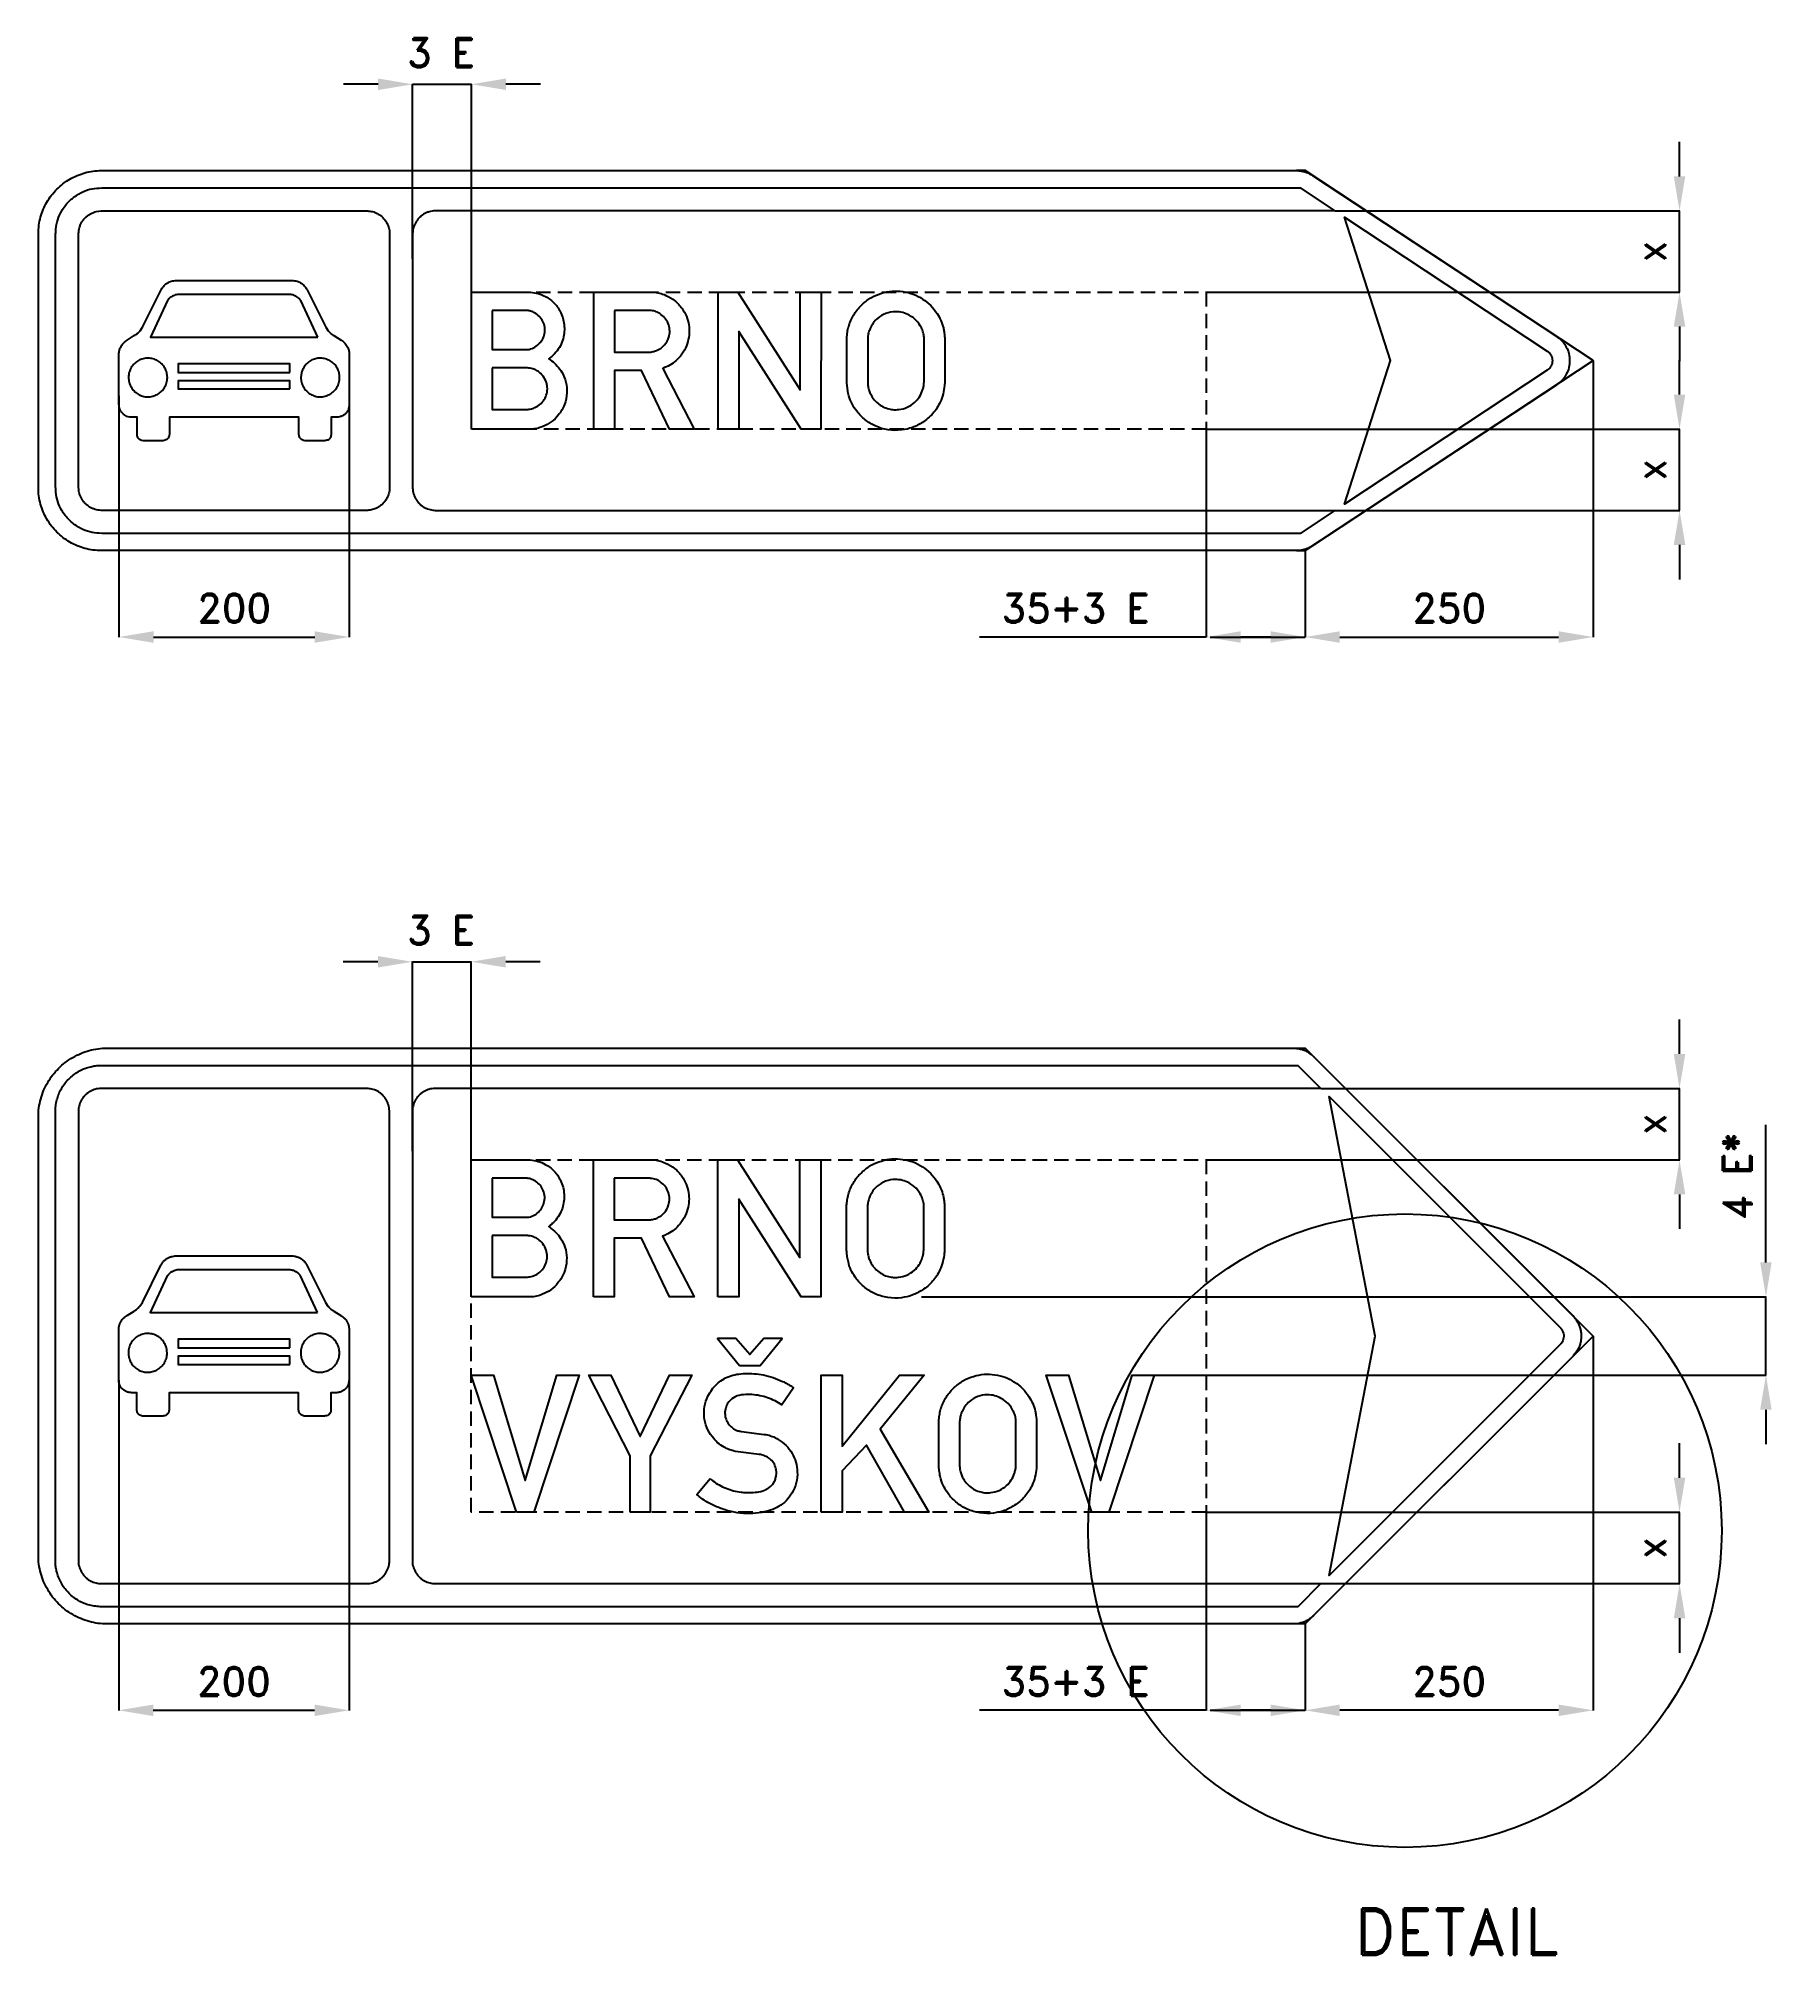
# Model space of a CAD drawing. Header units: millimetres. Extents: x 20 to 1525, y -373 to 1291.
import ezdxf

# ---------------------------------------------------------------- set-up
doc = ezdxf.new("R2010")
doc.units = ezdxf.units.MM
doc.header["$LTSCALE"] = 5
doc.linetypes.add('ČÁRKOVANÁX2', pattern=[1.5, 1, -0.5])
doc.layers.add('Kóty', color=2, linetype='Continuous')
doc.layers.add('Značka', color=7, linetype='Continuous')
doc.styles.get("Standard").update_dxf_attribs({"font": 'romand.shx', "height": 25})
doc.dimstyles.new('Standard1', dxfattribs={"dimtxt": 25, "dimasz": 30, "dimexe": 0.18, "dimexo": 0.0625, "dimgap": 12.5, "dimtad": 1, "dimdec": 0, "dimzin": 0, "dimdsep": 46, "dimtxsty": 'Standard', "dimcen": 0.09, "dimadec": 0, "dimazin": 0, "dimtfac": 1, "dimtdec": 0, "dimtofl": 0, "dimtmove": 0, "dimatfit": 3, "dimfxl": 1, "dimtolj": 1, "dimtzin": 0, "dimarcsym": 0})

msp = doc.modelspace()

# ---------------------------------------------------------------- texts
at = {"layer": 'Kóty', "char_height": 25, "attachment_point": 5}
for insert in [(369.4, 1278.9), (369.4, 516.9)]:
    msp.add_mtext('\\A1;3 E', dxfattribs=dict(at, insert=insert))
at = {"layer": 'Kóty', "insert": (1494.6, 303.1), "char_height": 25, "attachment_point": 5, "rotation": 90}
msp.add_mtext('\\A1;4 E*', dxfattribs=at)
at = {"layer": 'Značka', "color": 7, "insert": (1250.5, -352.7), "char_height": 40, "attachment_point": 5}
msp.add_mtext('\\A1;DETAIL', dxfattribs=at)

# ---------------------------------------------------------------- blocks, each defined once
blk = doc.blocks.new('*D0')
at = {"layer": 'Defpoints', "color": 0, "transparency": 16777216}
for p in [(1369.6, 1011.5), (1119.6, 846.5), (1369.6, 771.5)]:
    blk.add_point(p, dxfattribs=at)
at = {"layer": 'Kóty', "color": 0, "lineweight": -2, "transparency": 16777216}
for p, q in [((1369.6, 1011.4), (1369.6, 771.3)), ((1119.6, 846.4), (1119.6, 771.3)), ((1149.6, 771.5), (1339.6, 771.5))]:
    blk.add_line(p, q, dxfattribs=at)
at = {"layer": 'Kóty', "color": 0, "transparency": 16777216}
for points in [[(1149.6, 776.5), (1149.6, 766.5), (1119.6, 771.5)], [(1339.6, 776.5), (1339.6, 766.5), (1369.6, 771.5)]]:
    blk.add_solid(points, dxfattribs=at)
at = {"layer": 'Kóty', "color": 0, "transparency": 16777216, "insert": (1244.6, 796.5), "char_height": 25, "attachment_point": 5}
blk.add_mtext('\\A1;250', dxfattribs=at)
blk = doc.blocks.new('*D1')
at = {"layer": 'Defpoints', "color": 0, "transparency": 16777216}
for p in [(1033.6, 952), (1119.6, 808.9), (1033.6, 771.5)]:
    blk.add_point(p, dxfattribs=at)
at = {"layer": 'Kóty', "color": 0, "lineweight": -2, "transparency": 16777216}
for p, q in [((1033.6, 951.9), (1033.6, 771.3)), ((1119.6, 808.8), (1119.6, 771.3)), ((1033.6, 771.5), (836.9, 771.5)), ((1089.6, 771.5), (1063.6, 771.5))]:
    blk.add_line(p, q, dxfattribs=at)
at = {"layer": 'Kóty', "color": 0, "transparency": 16777216}
for points in [[(1063.6, 776.5), (1063.6, 766.5), (1033.6, 771.5)], [(1089.6, 776.5), (1089.6, 766.5), (1119.6, 771.5)]]:
    blk.add_solid(points, dxfattribs=at)
at = {"layer": 'Kóty', "color": 0, "transparency": 16777216, "insert": (920.3, 796.5), "char_height": 25, "attachment_point": 5}
blk.add_mtext('\\A1;35+3 E', dxfattribs=at)
blk = doc.blocks.new('*D2')
at = {"layer": 'Defpoints', "color": 0, "transparency": 16777216}
for p in [(1145.4, 1141.5), (1444.6, 1141.5), (1033.6, 1071)]:
    blk.add_point(p, dxfattribs=at)
at = {"layer": 'Kóty', "color": 0, "lineweight": -2, "transparency": 16777216}
for p, q in [((1444.6, 1171.5), (1444.6, 1201.5)), ((1145.5, 1141.5), (1444.8, 1141.5)), ((1033.7, 1071), (1444.8, 1071)), ((1444.6, 1041), (1444.6, 1011))]:
    blk.add_line(p, q, dxfattribs=at)
at = {"layer": 'Kóty', "color": 0, "transparency": 16777216}
for points in [[(1439.6, 1171.5), (1449.6, 1171.5), (1444.6, 1141.5)], [(1439.6, 1041), (1449.6, 1041), (1444.6, 1071)]]:
    blk.add_solid(points, dxfattribs=at)
at = {"layer": 'Kóty', "color": 0, "transparency": 16777216, "insert": (1419.6, 1106.2), "char_height": 25, "attachment_point": 5, "rotation": 90}
blk.add_mtext('\\A1;x', dxfattribs=at)
blk = doc.blocks.new('*D3')
at = {"layer": 'Defpoints', "color": 0, "transparency": 16777216}
for p in [(1033.6, 952), (1145.4, 881.5), (1444.6, 881.5)]:
    blk.add_point(p, dxfattribs=at)
at = {"layer": 'Kóty', "color": 0, "lineweight": -2, "transparency": 16777216}
for p, q in [((1444.6, 982), (1444.6, 1012)), ((1033.7, 952), (1444.8, 952)), ((1145.5, 881.5), (1444.8, 881.5)), ((1444.6, 851.5), (1444.6, 821.5))]:
    blk.add_line(p, q, dxfattribs=at)
at = {"layer": 'Kóty', "color": 0, "transparency": 16777216}
for points in [[(1439.6, 982), (1449.6, 982), (1444.6, 952)], [(1439.6, 851.5), (1449.6, 851.5), (1444.6, 881.5)]]:
    blk.add_solid(points, dxfattribs=at)
at = {"layer": 'Kóty', "color": 0, "transparency": 16777216, "insert": (1419.6, 916.7), "char_height": 25, "attachment_point": 5, "rotation": 90}
blk.add_mtext('\\A1;x', dxfattribs=at)
blk = doc.blocks.new('*D4')
at = {"layer": 'Defpoints', "color": 0, "transparency": 16777216}
for p in [(1369.6, 164.5), (1119.6, -85.5), (1119.6, -160.5)]:
    blk.add_point(p, dxfattribs=at)
at = {"layer": 'Kóty', "color": 0, "lineweight": -2, "transparency": 16777216}
for p, q in [((1369.6, 164.4), (1369.6, -160.7)), ((1119.6, -85.6), (1119.6, -160.7)), ((1339.6, -160.5), (1149.6, -160.5))]:
    blk.add_line(p, q, dxfattribs=at)
at = {"layer": 'Kóty', "color": 0, "transparency": 16777216}
for points in [[(1149.6, -155.5), (1149.6, -165.5), (1119.6, -160.5)], [(1339.6, -155.5), (1339.6, -165.5), (1369.6, -160.5)]]:
    blk.add_solid(points, dxfattribs=at)
at = {"layer": 'Kóty', "color": 0, "transparency": 16777216, "insert": (1244.6, -135.5), "char_height": 25, "attachment_point": 5}
blk.add_mtext('\\A1;250', dxfattribs=at)
blk = doc.blocks.new('*D5')
at = {"layer": 'Defpoints', "color": 0, "transparency": 16777216}
for p in [(1033.6, 11.5), (1119.6, -123.1), (1033.6, -160.5)]:
    blk.add_point(p, dxfattribs=at)
at = {"layer": 'Kóty', "color": 0, "lineweight": -2, "transparency": 16777216}
for p, q in [((1033.6, 11.4), (1033.6, -160.7)), ((1119.6, -123.2), (1119.6, -160.7)), ((1033.6, -160.5), (836.9, -160.5)), ((1089.6, -160.5), (1063.6, -160.5))]:
    blk.add_line(p, q, dxfattribs=at)
at = {"layer": 'Kóty', "color": 0, "transparency": 16777216}
for points in [[(1063.6, -155.5), (1063.6, -165.5), (1033.6, -160.5)], [(1089.6, -155.5), (1089.6, -165.5), (1119.6, -160.5)]]:
    blk.add_solid(points, dxfattribs=at)
at = {"layer": 'Kóty', "color": 0, "transparency": 16777216, "insert": (920.3, -135.5), "char_height": 25, "attachment_point": 5}
blk.add_mtext('\\A1;35+3 E', dxfattribs=at)
blk = doc.blocks.new('*D6')
at = {"layer": 'Defpoints', "color": 0, "transparency": 16777216}
for p in [(1133.2, 379.5), (1444.6, 379.5), (1033.6, 317.5)]:
    blk.add_point(p, dxfattribs=at)
at = {"layer": 'Kóty', "color": 0, "lineweight": -2, "transparency": 16777216}
for p, q in [((1444.6, 409.5), (1444.6, 439.5)), ((1133.3, 379.5), (1444.8, 379.5)), ((1033.6, 317.5), (1444.8, 317.5)), ((1444.6, 287.5), (1444.6, 257.5))]:
    blk.add_line(p, q, dxfattribs=at)
at = {"layer": 'Kóty', "color": 0, "transparency": 16777216}
for points in [[(1439.6, 409.5), (1449.6, 409.5), (1444.6, 379.5)], [(1439.6, 287.5), (1449.6, 287.5), (1444.6, 317.5)]]:
    blk.add_solid(points, dxfattribs=at)
at = {"layer": 'Kóty', "color": 0, "transparency": 16777216, "insert": (1419.6, 348.5), "char_height": 25, "attachment_point": 5, "rotation": 90}
blk.add_mtext('\\A1;x', dxfattribs=at)
blk = doc.blocks.new('*D7')
at = {"layer": 'Defpoints', "color": 0, "transparency": 16777216}
for p in [(1033.6, 11.5), (1133.2, -50.5), (1444.6, -50.5)]:
    blk.add_point(p, dxfattribs=at)
at = {"layer": 'Kóty', "color": 0, "lineweight": -2, "transparency": 16777216}
for p, q in [((1444.6, 41.5), (1444.6, 71.5)), ((1033.6, 11.5), (1444.8, 11.5)), ((1133.3, -50.5), (1444.8, -50.5)), ((1444.6, -80.5), (1444.6, -110.5))]:
    blk.add_line(p, q, dxfattribs=at)
at = {"layer": 'Kóty', "color": 0, "transparency": 16777216}
for points in [[(1439.6, 41.5), (1449.6, 41.5), (1444.6, 11.5)], [(1439.6, -80.5), (1449.6, -80.5), (1444.6, -50.5)]]:
    blk.add_solid(points, dxfattribs=at)
at = {"layer": 'Kóty', "color": 0, "transparency": 16777216, "insert": (1419.6, -19.5), "char_height": 25, "attachment_point": 5, "rotation": 90}
blk.add_mtext('\\A1;x', dxfattribs=at)
blk = doc.blocks.new('*D10')
at = {"layer": 'Defpoints', "color": 0, "transparency": 16777216}
for p in [(89.6, 980.9), (289.6, 980.9), (289.6, 771.5)]:
    blk.add_point(p, dxfattribs=at)
at = {"layer": 'Kóty', "color": 0, "lineweight": -2, "transparency": 16777216}
for p, q in [((89.6, 980.9), (89.6, 771.3)), ((289.6, 980.9), (289.6, 771.3)), ((119.6, 771.5), (259.6, 771.5))]:
    blk.add_line(p, q, dxfattribs=at)
at = {"layer": 'Kóty', "color": 0, "transparency": 16777216}
for points in [[(119.6, 776.5), (119.6, 766.5), (89.6, 771.5)], [(259.6, 776.5), (259.6, 766.5), (289.6, 771.5)]]:
    blk.add_solid(points, dxfattribs=at)
at = {"layer": 'Kóty', "color": 0, "transparency": 16777216, "insert": (189.6, 796.5), "char_height": 25, "attachment_point": 5}
blk.add_mtext('\\A1;200', dxfattribs=at)
blk = doc.blocks.new('*D11')
at = {"layer": 'Defpoints', "color": 0, "transparency": 16777216}
for p in [(89.4, 126.3), (289.4, 126.3), (289.4, -160.5)]:
    blk.add_point(p, dxfattribs=at)
at = {"layer": 'Kóty', "color": 0, "lineweight": -2, "transparency": 16777216}
for p, q in [((89.4, 126.3), (89.4, -160.7)), ((289.4, 126.3), (289.4, -160.7)), ((119.4, -160.5), (259.4, -160.5))]:
    blk.add_line(p, q, dxfattribs=at)
at = {"layer": 'Kóty', "color": 0, "transparency": 16777216}
for points in [[(119.4, -155.5), (119.4, -165.5), (89.4, -160.5)], [(259.4, -155.5), (259.4, -165.5), (289.4, -160.5)]]:
    blk.add_solid(points, dxfattribs=at)
at = {"layer": 'Kóty', "color": 0, "transparency": 16777216, "insert": (189.4, -135.5), "char_height": 25, "attachment_point": 5}
blk.add_mtext('\\A1;200', dxfattribs=at)

# ---------------------------------------------------------------- dimensions: what is measured, and where the dimension line sits
at = {"layer": 'Kóty'}
for base, p1, p2, picture, middle in [((1444.6, 1141.5), (1033.6, 1071), (1145.4, 1141.5), '*D2', (1419.6, 1106.2)), ((1444.6, 881.5), (1033.6, 952), (1145.4, 881.5), '*D3', (1419.6, 916.7)), ((1444.6, 379.5), (1033.6, 317.5), (1133.2, 379.5), '*D6', (1419.6, 348.5)), ((1444.6, -50.5), (1033.6, 11.5), (1133.2, -50.5), '*D7', (1419.6, -19.5))]:
    dim = msp.add_linear_dim(base=base, p1=p1, p2=p2, angle=90, text='x', dimstyle='Standard1', dxfattribs=at)
    dim.commit()
    dim.dimension.update_dxf_attribs({"geometry": picture, "text_midpoint": middle})
for base, p1, p2, picture, middle in [((1369.6, 771.5), (1119.6, 846.5), (1369.6, 1011.5), '*D0', (1244.6, 796.5)), ((289.6, 771.5), (89.6, 980.9), (289.6, 980.9), '*D10', (189.6, 796.5)), ((1119.6, -160.5), (1369.6, 164.5), (1119.6, -85.5), '*D4', (1244.6, -135.5)), ((289.4, -160.5), (89.4, 126.3), (289.4, 126.3), '*D11', (189.4, -135.5))]:
    dim = msp.add_linear_dim(base=base, p1=p1, p2=p2, dimstyle='Standard1', dxfattribs=at)
    dim.commit()
    dim.dimension.update_dxf_attribs({"geometry": picture, "text_midpoint": middle})
for base, p1, p2, picture, middle in [((1033.6, 771.5), (1119.6, 808.9), (1033.6, 952), '*D1', (920.3, 796.5)), ((1033.6, -160.5), (1119.6, -123.1), (1033.6, 11.5), '*D5', (920.3, -135.5))]:
    dim = msp.add_linear_dim(base=base, p1=p1, p2=p2, text='35+3 E', dimstyle='Standard1', dxfattribs=at)
    dim.commit()
    dim.dimension.update_dxf_attribs({"geometry": picture, "text_midpoint": middle})

# ---------------------------------------------------------------- linework, layer by layer
at = {"layer": 'Kóty'}
for p, q in [((314.6, 1251.5), (284.6, 1251.5)), ((344.6, 1099.8), (344.6, 1251.7)), ((395.6, 1071.1), (395.6, 1251.7)), ((455.6, 1251.5), (425.6, 1251.5)), ((314.4, 489.5), (284.4, 489.5)), ((344.4, 325.1), (344.4, 489.7)), ((395.4, 317.6), (395.4, 489.7)), ((455.4, 489.5), (425.4, 489.5)), ((1519.6, 228.5), (1519.6, 347.8)), ((786.4, 198.5), (1519.8, 198.5)), ((988.5, 130.5), (1519.8, 130.5)), ((1519.6, 100.5), (1519.6, 70.5))]:
    msp.add_line(p, q, dxfattribs=at)
for points in [[(344.6, 1251.5), (395.6, 1251.5)], [(1444.6, 1071), (1444.6, 1141.5)], [(1444.6, 881.5), (1444.6, 952)], [(1037, 771.5), (1119.6, 771.5)], [(344.4, 489.5), (395.4, 489.5)], [(1444.6, 317.5), (1444.6, 379.5)], [(1519.6, 130.5), (1519.6, 198.5)], [(1444.6, -50.5), (1444.6, 11.4)], [(1037, -160.5), (1119.6, -160.5)]]:
    msp.add_lwpolyline(points, dxfattribs=at)
for points in [[(314.6, 1256.5), (314.6, 1246.5), (344.6, 1251.5)], [(425.6, 1256.5), (425.6, 1246.5), (395.6, 1251.5)], [(314.4, 494.5), (314.4, 484.5), (344.4, 489.5)], [(425.4, 494.5), (425.4, 484.5), (395.4, 489.5)], [(1514.6, 228.5), (1524.6, 228.5), (1519.6, 198.5)], [(1514.6, 100.5), (1524.6, 100.5), (1519.6, 130.5)]]:
    msp.add_solid(points, dxfattribs=at)
at = {"layer": 'Značka', "color": 5}
for points in [[(445.6, 1176.5), (1112.1, 1176.5), (1112.8, 1176.5, -0.005942), (1113.5, 1176.5, -0.031173), (1116.4, 1176.1, -0.030403), (1119.3, 1175.4, -0.031449), (1122, 1174.5, -0.034567), (1124.6, 1173.1), (1125.2, 1172.8), (1125.9, 1172.4), (1338, 1032.4), (1339, 1031.6), (1340, 1030.9, -0.05262), (1343.5, 1027.5, -0.052774), (1346.2, 1023.3, -0.065599), (1348.5, 1017.6, -0.065778), (1349.2, 1011.5, -0.065475), (1348.5, 1005.4, -0.06389), (1346.2, 999.7, -0.052771), (1343.5, 995.5, -0.05759), (1340, 992.1), (1339, 991.3), (1338, 990.6), (1125.9, 850.6), (1125.2, 850.2), (1124.6, 849.9, -0.030759), (1122, 848.5, -0.030246), (1119.3, 847.6, -0.031538), (1116.4, 846.9, -0.034911), (1113.5, 846.5, -0.007035), (1112.8, 846.5, -0.002348), (1112.1, 846.5), (464.6, 846.5), (445.6, 846.5), (74.6, 846.5), (74.4, 846.5), (74.2, 846.5, -0.032188), (67.1, 847, -0.035446), (60.1, 848.4, -0.036274), (53.3, 850.7, -0.034416), (47, 853.9, -0.033728), (41, 857.9, -0.034092), (35.7, 862.6, -0.034208), (31, 867.9, -0.03423), (27, 873.9, -0.034041), (23.8, 880.2, -0.033411), (21.5, 887, -0.034128), (20.1, 894, -0.036745), (19.6, 901.1), (19.6, 901.3), (19.6, 901.5), (19.6, 1121.5), (19.6, 1121.7), (19.6, 1121.9, -0.03218), (20.1, 1129, -0.035443), (21.5, 1136, -0.036265), (23.8, 1142.8, -0.034421), (27, 1149.1, -0.033717), (31, 1155.1, -0.034088), (35.7, 1160.4, -0.034212), (41, 1165.1, -0.034228), (47, 1169.1, -0.034042), (53.3, 1172.2, -0.033412), (60.1, 1174.6, -0.034125), (67.1, 1176, -0.036743), (74.2, 1176.5), (74.4, 1176.5), (74.6, 1176.5), (445.6, 1176.5)], [(364.6, 881.5), (1145.4, 881.5), (1115.1, 861.5), (74.6, 861.5), (72.5, 861.6), (70.4, 861.7, -0.055538), (62.2, 863.4, -0.05615), (54.6, 866.9, -0.06974), (46.3, 873.2, -0.068378), (39.9, 881.5, -0.05645), (36.4, 889.1, -0.061162), (34.8, 897.3, -0.012202), (34.7, 899.4, -0.004069), (34.6, 901.5), (34.6, 1121.5, -0.003583), (34.7, 1123.6, -0.010747), (34.8, 1125.7, -0.055768), (36.5, 1133.9, -0.056169), (39.9, 1141.5, -0.069684), (46.2, 1149.8, -0.068357), (54.6, 1156.1, -0.056436), (62.2, 1159.7, -0.061173), (70.4, 1161.3), (72.5, 1161.4), (74.6, 1161.5), (1115.1, 1161.5), (1145.4, 1141.5), (364.6, 1141.5), (364.3, 1141.5), (364.1, 1141.5, 0.033833), (361.5, 1141.3, 0.035589), (358.9, 1140.7, 0.035976), (356.4, 1139.8, 0.034672), (354.1, 1138.6, 0.034158), (352, 1137, 0.03441), (350.1, 1135.3, 0.034558), (348.4, 1133.3, 0.034613), (347, 1131, 0.034375), (345.9, 1128.7, 0.033769), (345.1, 1126.2, 0.02823), (344.7, 1124.1, 0.030642), (344.6, 1122), (344.6, 1121.7), (344.6, 1121.5), (344.6, 901.5), (344.6, 901.2), (344.6, 901, 0.033847), (344.8, 898.4, 0.035623), (345.4, 895.8, 0.035987), (346.3, 893.4, 0.034662), (347.5, 891.1, 0.03414), (349, 888.9, 0.034444), (350.8, 887, 0.034552), (352.8, 885.3, 0.034546), (355, 883.9, 0.034397), (357.4, 882.8, 0.033942), (359.9, 882.1, 0.028152), (362, 881.7, 0.029951), (364.1, 881.5), (364.4, 881.5), (364.6, 881.5)], [(54.6, 901.5), (54.6, 1121.5), (54.6, 1121.8), (54.6, 1122, -0.033874), (54.8, 1124.6, -0.035605), (55.4, 1127.2, -0.03597), (56.3, 1129.6, -0.034657), (57.5, 1131.9, -0.034151), (59, 1134.1, -0.03443), (60.8, 1136, -0.03454), (62.8, 1137.7, -0.034575), (65, 1139.1, -0.034396), (67.4, 1140.2, -0.033784), (69.9, 1140.9), (72, 1141.3), (74.1, 1141.5), (74.4, 1141.5), (74.6, 1141.5), (166.6, 1141.5), (304.6, 1141.5), (305.6, 1141.5), (306.7, 1141.4, -0.055759), (310.8, 1140.6, -0.056139), (314.6, 1138.8, -0.069668), (318.8, 1135.7, -0.068408), (321.9, 1131.5, -0.056441), (323.7, 1127.7, -0.061047), (324.5, 1123.6, -0.012164), (324.6, 1122.5), (324.6, 1121.5), (324.6, 901.5, -0.003563), (324.6, 900.5, -0.010689), (324.5, 899.4, -0.055611), (323.6, 895.3, -0.056211), (321.9, 891.5, -0.069763), (318.8, 887.3, -0.068353), (314.6, 884.2, -0.056402), (310.8, 882.4, -0.061076), (306.7, 881.6), (305.6, 881.5), (304.6, 881.5), (74.6, 881.5), (74.3, 881.5), (74.1, 881.5, -0.03388), (71.5, 881.7, -0.035592), (68.9, 882.3, -0.03593), (66.5, 883.2, -0.034629), (64.1, 884.4, -0.03414), (62, 886, -0.03446), (60.1, 887.7, -0.034568), (58.4, 889.7, -0.034567), (57, 892, -0.034403), (55.9, 894.3, -0.033967), (55.1, 896.8, -0.028183), (54.7, 898.9, -0.030002), (54.6, 901), (54.6, 901.3), (54.6, 901.5)], [(1329.7, 1019.8), (1330.1, 1019.6), (1330.5, 1019.3, -0.05204), (1331.9, 1017.9, -0.052831), (1333, 1016.2, -0.065876), (1333.9, 1013.9, -0.065632), (1334.2, 1011.5, -0.065398), (1333.9, 1009.1, -0.064193), (1333, 1006.8, -0.052854), (1331.9, 1005.1, -0.056866), (1330.5, 1003.7), (1330.1, 1003.4), (1329.7, 1003.2), (1153.7, 887), (1193.7, 1011.5), (1153.7, 1136), (1329.7, 1019.8)], [(240.9, 1081.1), (242.1, 1080.9), (243.3, 1080.7), (244.2, 1080.4), (245.2, 1080.1), (246.3, 1079.7), (247.3, 1079.1), (248.3, 1078.5), (249.2, 1077.7), (250, 1077), (250.8, 1076.2), (251.5, 1075.4), (252.1, 1074.4), (252.5, 1073.7), (252.9, 1073), (269.1, 1040.5), (271.2, 1037.4), (271.5, 1037.1), (271.9, 1036.7), (272.3, 1036.3), (272.7, 1035.9), (273.1, 1035.5), (273.5, 1035.2), (273.9, 1034.9), (274.3, 1034.6), (274.7, 1034.3), (275, 1034.1), (275.7, 1033.6), (276.3, 1033.2), (282.4, 1029.3), (283.3, 1028.7), (284.2, 1028.1), (285.1, 1027.3), (285.9, 1026.5), (286.7, 1025.6), (287.3, 1024.7), (287.8, 1023.8), (288.3, 1022.9), (288.7, 1022.1), (289, 1021.3, -0.023362), (289.2, 1020.2, -0.015407), (289.4, 1019.1), (289.5, 1018.6), (289.6, 1018.1), (289.6, 973.3, -0.007035), (289.4, 972, -0.021113), (289.2, 970.7, -0.033768), (288.8, 969.2, -0.040474), (288.1, 967.9, -0.037331), (287.4, 966.7, -0.031849), (286.5, 965.7, -0.027678), (285.6, 964.8), (284.5, 964.1), (283.6, 963.5), (282.6, 963.1, -0.037191), (281.3, 962.7), (279.9, 962.4), (279.2, 962.3), (278.6, 962.3), (273.9, 962.3), (273.9, 947.5, -0.014761), (273.7, 946.5, -0.044424), (273.5, 945.5, -0.079428), (272.8, 944.1, -0.08528), (271.7, 943, -0.082583), (270.1, 942.3, -0.025898), (268.4, 941.9), (251.3, 941.9), (249.9, 942.2, -0.059523), (248.6, 942.7, -0.076925), (247.4, 943.6, -0.081105), (246.5, 944.8, -0.063474), (246.1, 946.1, -0.020483), (245.8, 947.5), (245.8, 962.3), (133.4, 962.3), (133.4, 947.5, -0.014118), (133.2, 946.5, -0.042588), (133, 945.5, -0.079392), (132.2, 944.1, -0.085994), (131.1, 943, -0.078912), (129.6, 942.3), (127.9, 941.9), (110.8, 941.9), (109.3, 942.2, -0.063647), (108, 942.7, -0.077181), (106.8, 943.6, -0.081578), (106, 944.9, -0.064432), (105.5, 946.2, -0.020774), (105.3, 947.5), (105.3, 962.3), (100.6, 962.3), (99.8, 962.4), (99, 962.5), (97.7, 962.7), (96.5, 963.1), (95.5, 963.5), (94.6, 964.1), (93.6, 964.9), (92.6, 965.8, -0.033974), (91.7, 966.9, -0.039952), (90.9, 968.1, -0.041748), (90.3, 969.5, -0.033831), (89.9, 971, -0.017777), (89.7, 972.2), (89.6, 973.3), (89.6, 1018.1), (89.7, 1018.7), (89.8, 1019.3, -0.015084), (90, 1020.4, -0.023046), (90.3, 1021.4), (90.5, 1022.2), (90.9, 1022.9), (91.4, 1023.9), (92, 1024.8), (92.6, 1025.8), (93.4, 1026.6), (94.3, 1027.5), (95.2, 1028.2), (96, 1028.8), (96.8, 1029.3), (102.9, 1033.2), (103.5, 1033.6), (104.2, 1034.1), (104.5, 1034.3), (104.9, 1034.6), (105.3, 1034.9), (105.7, 1035.2), (106.1, 1035.6), (106.5, 1036), (107, 1036.4), (107.4, 1036.8), (107.7, 1037.1), (108, 1037.4), (110.1, 1040.5), (126.2, 1073), (126.6, 1073.5), (126.9, 1074.1), (127.5, 1075.1), (128.2, 1076), (128.8, 1076.7), (129.5, 1077.3), (130.4, 1078.1), (131.4, 1078.8), (132.5, 1079.4), (133.6, 1080), (134.9, 1080.4), (136.2, 1080.7), (137.2, 1080.9), (138.3, 1081.1), (240.9, 1081.1)], [(395.6, 952), (395.6, 1071), (444.5, 1071), (445.7, 1071), (446.9, 1070.9, -0.053522), (453.6, 1069.7, -0.058871), (460, 1067.1, -0.084097), (467.8, 1061.1, -0.083992), (473.2, 1053, -0.052898), (475.3, 1047.3, -0.048081), (476.3, 1041.2, -0.047694), (476.1, 1035.1, -0.051704), (474.8, 1029.1, -0.05781), (472, 1022.9, -0.056927), (467.9, 1017.5, -0.018995), (466.3, 1016, -0.01917), (464.7, 1014.5), (463.8, 1013.8), (462.9, 1013.1), (464.1, 1012.2), (465.3, 1011.4, -0.045533), (470.2, 1006.8, -0.053981), (474.2, 1001.4, -0.077426), (477.7, 992.8, -0.076327), (478.5, 983.6, -0.084936), (476.4, 973.3, -0.082722), (471, 964.2, -0.067289), (465, 958.3, -0.067548), (457.6, 954.3, -0.045461), (452.4, 952.6, -0.04876), (447, 952), (446, 952), (445, 952), (395.6, 952)], [(501.8, 952), (501.8, 1071), (551.9, 1071), (552.6, 1071), (553.3, 1071, -0.052874), (558.9, 1070.2, -0.045269), (564.3, 1068.2, -0.068753), (572.3, 1063.5, -0.074104), (578.5, 1056.7, -0.062841), (582.3, 1050, -0.059649), (584.3, 1042.5, -0.055138), (584.7, 1035.3, -0.055185), (583.5, 1028.2, -0.062305), (580.5, 1020.6, -0.063041), (575.7, 1013.9, -0.052742), (570.7, 1009.4, -0.055205), (565, 1006.1), (563.4, 1005.4), (561.7, 1004.8), (589, 952), (567.6, 952), (543.3, 1003), (519.9, 1003), (519.9, 952), (501.8, 952)], [(721.6, 1030.6), (721.6, 1031.6, -0.004525), (721.7, 1032.5, -0.030686), (722.3, 1037.5, -0.031065), (723.6, 1042.4, -0.066297), (728.2, 1052.2, -0.068472), (735.2, 1060.5, -0.061854), (743, 1066.3, -0.059931), (751.8, 1070, -0.057343), (761, 1071.8, -0.057585), (770.3, 1071.4, -0.056914), (779.3, 1069.2, -0.057499), (787.4, 1065, -0.055379), (794.4, 1059.4, -0.053459), (799.9, 1052.4, -0.043032), (803.2, 1046.4, -0.048855), (805.4, 1039.9, -0.022739), (806, 1036.4, -0.012965), (806.5, 1032.8), (806.5, 1032.3), (806.6, 1031.7), (806.6, 991.8), (806.5, 990.9), (806.4, 990, -0.035784), (805.1, 982.6, -0.047835), (802.6, 975.5, -0.07879), (796.3, 965.6, -0.073095), (787.2, 957.9, -0.060116), (778.6, 953.5, -0.059847), (769.2, 951.3, -0.071109), (757.5, 951.4, -0.074188), (746.3, 954.8, -0.066043), (737.5, 960.1, -0.061699), (730.3, 967.5, -0.047079), (726.2, 973.9, -0.053865), (723.4, 980.9, -0.030208), (722.4, 985.5, -0.017685), (721.8, 990.3), (721.7, 991.4), (721.6, 992.4), (721.6, 1030.6)], [(413.7, 1055), (413.7, 1021.1), (442.2, 1021.1), (443.3, 1021.1), (444.5, 1021.1, 0.091636), (449.5, 1022.6, 0.080742), (453.9, 1025.7, 0.081305), (457.3, 1029.9, 0.086095), (459.1, 1034.9, 0.08746), (459.3, 1040.4, 0.085843), (457.6, 1045.6, 0.081925), (454.6, 1049.9, 0.078646), (450.3, 1053.1, 0.046715), (447.7, 1054.3, 0.054002), (444.9, 1054.9), (444.3, 1055), (443.6, 1055), (413.7, 1055)], [(519.9, 1055), (519.9, 1018.9), (549.1, 1018.9), (549.8, 1018.9), (550.6, 1018.9, 0.040785), (553.9, 1019.5, 0.049412), (557, 1020.5, 0.110759), (563.3, 1025.1, 0.11477), (567, 1031.9, 0.085179), (567.8, 1037.2, 0.080085), (566.9, 1042.4, 0.084089), (564.2, 1047.6, 0.081241), (560, 1051.7, 0.067091), (556.1, 1054, 0.082112), (551.7, 1054.9), (551.2, 1054.9), (550.7, 1055), (519.9, 1055)], [(739.7, 1030.5), (739.7, 992.4), (739.7, 991.7, 0.005165), (739.8, 991, 0.037616), (740.4, 987.2, 0.041676), (741.7, 983.6, 0.062903), (744.5, 978.7, 0.060173), (748.4, 974.6, 0.059427), (752.9, 971.5, 0.064332), (758.1, 969.6, 0.050509), (762.4, 968.9, 0.044565), (766.7, 969.1, 0.073922), (774, 971, 0.085005), (780.3, 975.1, 0.073628), (784.6, 980, 0.063581), (787.3, 985.9, 0.033174), (788.2, 988.8, 0.042617), (788.5, 991.8), (788.5, 992.2), (788.6, 992.5), (788.6, 1030.4), (788.6, 1031.1, 0.00832), (788.6, 1031.8, 0.062598), (787.9, 1035.9, 0.048312), (786.3, 1039.9, 0.076906), (781.9, 1046.3, 0.08378), (775.8, 1050.9, 0.069864), (770.1, 1053.2, 0.066682), (763.9, 1053.9, 0.088518), (755.4, 1052.4, 0.098115), (748.2, 1048.1, 0.062852), (744.5, 1044.1, 0.051376), (741.9, 1039.5, 0.039517), (740.5, 1035.7, 0.050738), (739.8, 1031.8, 0.007108), (739.7, 1031.2), (739.7, 1030.5)], [(131.6, 996.9, 0.009648), (131.4, 999, 0.029244), (131.1, 1001, 0.038474), (130.4, 1003.1, 0.034237), (129.4, 1005.1, 0.033127), (128.2, 1007, 0.034364), (126.8, 1008.6, 0.03467), (125.2, 1010.1, 0.034382), (123.4, 1011.3, 0.034382), (121.4, 1012.3, 0.03444), (119.3, 1013.1, 0.034451), (117.2, 1013.5, 0.034403), (115, 1013.7, 0.0344), (112.8, 1013.6, 0.034432), (110.6, 1013.2, 0.034451), (108.5, 1012.5, 0.034409), (106.5, 1011.6, 0.034407), (104.7, 1010.4, 0.034418), (103, 1008.9, 0.034433), (101.6, 1007.3, 0.034429), (100.3, 1005.5, 0.034417), (99.3, 1003.5, 0.034422), (98.6, 1001.5, 0.034422), (98.1, 999.3, 0.034414), (98, 997.1, 0.034419), (98.1, 994.9, 0.034423), (98.5, 992.8, 0.034427), (99.1, 990.7, 0.034415), (100.1, 988.7, 0.034431), (101.3, 986.8, 0.03442), (102.7, 985.2, 0.034388), (104.4, 983.7, 0.034407), (106.2, 982.4, 0.034392), (108.1, 981.4, 0.034411), (110.2, 980.7, 0.034414), (112.4, 980.2, 0.034431), (114.5, 980.1, 0.034428), (116.7, 980.2, 0.034431), (118.9, 980.6, 0.034424), (121, 981.3, 0.034419), (123, 982.2, 0.034433), (124.8, 983.4, 0.034367), (126.5, 984.9, 0.034392), (128, 986.5, 0.034581), (129.2, 988.3, 0.034407), (130.2, 990.3, 0.033685), (130.9, 992.3, 0.034461), (131.4, 994.5, 0.037295), (131.6, 996.7), (131.6, 996.8), (131.6, 996.9)], [(281.2, 996.9, 0.009652), (281, 999, 0.029229), (280.7, 1001, 0.038467), (280, 1003.1, 0.034234), (279.1, 1005.1, 0.033118), (277.9, 1007, 0.034366), (276.5, 1008.6, 0.034675), (274.8, 1010.1, 0.034386), (273, 1011.3, 0.034377), (271.1, 1012.3, 0.034436), (269, 1013.1, 0.03445), (266.8, 1013.5, 0.034403), (264.6, 1013.7, 0.0344), (262.4, 1013.6, 0.034432), (260.3, 1013.2, 0.03445), (258.2, 1012.5, 0.034409), (256.2, 1011.6, 0.034405), (254.4, 1010.4, 0.034414), (252.7, 1008.9, 0.034428), (251.2, 1007.3, 0.034432), (250, 1005.5, 0.034413), (249, 1003.5, 0.034425), (248.2, 1001.5, 0.034418), (247.8, 999.3, 0.03441), (247.6, 997.1, 0.034409), (247.7, 994.9, 0.034419), (248.1, 992.8, 0.034427), (248.8, 990.7, 0.034418), (249.7, 988.7, 0.034431), (250.9, 986.8, 0.034413), (252.4, 985.2, 0.034388), (254, 983.7, 0.034409), (255.8, 982.4, 0.034389), (257.8, 981.4, 0.034411), (259.9, 980.7, 0.034413), (262, 980.2, 0.034431), (264.2, 980.1, 0.034429), (266.4, 980.2, 0.034431), (268.6, 980.6, 0.034427), (270.6, 981.3, 0.034424), (272.6, 982.2, 0.034438), (274.5, 983.4, 0.034357), (276.1, 984.9, 0.034387), (277.6, 986.5, 0.034595), (278.9, 988.3, 0.034413), (279.9, 990.3, 0.033685), (280.6, 992.3, 0.034454), (281.1, 994.5, 0.037291), (281.2, 996.7), (281.2, 996.8), (281.2, 996.9)], [(413.7, 1005.2), (413.7, 969.1), (442.3, 969.1), (443.4, 969.2), (444.5, 969.2, 0.05871), (448.8, 970, 0.063108), (452.7, 971.8, 0.084062), (457.2, 975.4, 0.085728), (460.1, 980.3, 0.082254), (461.5, 985.6, 0.080975), (461.1, 991, 0.088842), (458.7, 996.7, 0.084254), (454.6, 1001.3, 0.065597), (450.9, 1003.7, 0.080403), (446.7, 1005), (445.6, 1005.1), (444.4, 1005.2), (413.7, 1005.2)], [(225.6, -85.5), (79.6, -85.5), (79.4, -85.5), (79.1, -85.5, -0.03218), (71.4, -85, -0.035443), (63.8, -83.4, -0.036267), (56.4, -80.9, -0.034421), (49.5, -77.4, -0.033721), (43, -73.1, -0.034085), (37.2, -67.9, -0.034209), (32, -62.1, -0.034229), (27.7, -55.6, -0.034044), (24.2, -48.7, -0.033412), (21.7, -41.3, -0.034127), (20.1, -33.7, -0.036745), (19.6, -26), (19.6, -25.7), (19.6, -25.5), (19.6, 354.5), (19.6, 354.7), (19.6, 355, -0.03218), (20.1, 362.7, -0.035443), (21.7, 370.3, -0.036265), (24.2, 377.7, -0.03442), (27.7, 384.6, -0.033723), (32, 391.1, -0.034084), (37.2, 396.9, -0.034207), (43, 402.1, -0.034229), (49.5, 406.4, -0.034048), (56.4, 409.9, -0.033412), (63.8, 412.4, -0.034129), (71.4, 414, -0.036749), (79.1, 414.5), (79.4, 414.5), (79.6, 414.5), (459.6, 414.5), (459.7, 414.5), (1109.2, 414.5), (1109.6, 414.5), (1109.9, 414.5, -0.033639), (1113.1, 414.2, -0.035698), (1116.3, 413.5, -0.035995), (1119.4, 412.4, -0.034194), (1122.3, 410.8, -0.028013), (1124.5, 409.3, -0.030278), (1126.5, 407.6), (1126.7, 407.4), (1126.9, 407.2), (1351.9, 182.2), (1352.1, 181.9), (1352.4, 181.7, -0.033471), (1354.5, 179.2, -0.035562), (1356.2, 176.4, -0.036075), (1357.6, 173.5, -0.034689), (1358.5, 170.3, -0.034177), (1359.1, 167.1, -0.034437), (1359.2, 163.8, -0.034584), (1358.9, 160.6, -0.034578), (1358.2, 157.4, -0.034414), (1357.1, 154.3, -0.033916), (1355.5, 151.4), (1354.1, 149.2), (1352.3, 147.2), (1352.1, 147), (1351.9, 146.8), (1126.9, -78.2), (1126.7, -78.4), (1126.4, -78.6, -0.03342), (1123.9, -80.7, -0.035701), (1121.2, -82.5, -0.036084), (1118.2, -83.9, -0.034165), (1115.1, -84.8, -0.027998), (1112.5, -85.3, -0.030323), (1109.8, -85.5, -0.002662), (1109.5, -85.5), (1109.2, -85.5), (459.6, -85.5), (225.6, -85.5)], [(344.4, 359.5), (344.4, -30.5), (344.4, -30.8), (344.4, -31, 0.033354), (344.6, -33.6, 0.035595), (345.2, -36.2, 0.036119), (346.1, -38.6, 0.034649), (347.4, -41, 0.034101), (348.9, -43.1, 0.034426), (350.6, -45, 0.034572), (352.6, -46.7, 0.034606), (354.9, -48.1, 0.034378), (357.2, -49.2, 0.033762), (359.7, -49.9, 0.028229), (361.8, -50.3, 0.030629), (363.9, -50.5), (364.2, -50.5), (364.4, -50.5), (1133.2, -50.5), (1113.2, -70.5), (74.4, -70.5), (73.9, -70.5), (73.4, -70.5, -0.033588), (68.2, -70, -0.035612), (63, -68.9, -0.036064), (58.1, -67.1, -0.034667), (53.5, -64.6, -0.034134), (49.2, -61.6, -0.034433), (45.4, -58, -0.034558), (42, -54, -0.034597), (39.3, -49.6, -0.034365), (37.1, -44.8, -0.033733), (35.5, -39.8, -0.028224), (34.7, -35.7, -0.030666), (34.4, -31.5), (34.4, -31), (34.4, -30.5), (34.4, 359.5), (34.4, 360), (34.4, 360.5, -0.033589), (34.9, 365.8, -0.035602), (36.1, 370.9, -0.036059), (37.8, 375.8, -0.034676), (40.3, 380.4, -0.034142), (43.3, 384.7, -0.034433), (46.9, 388.5, -0.034543), (50.9, 391.9, -0.034548), (55.3, 394.7, -0.03439), (60.1, 396.9, -0.033974), (65.1, 398.4, -0.028193), (69.2, 399.2, -0.029993), (73.5, 399.5), (73.9, 399.5), (74.4, 399.5), (1113.2, 399.5), (1133.2, 379.5), (364.4, 379.5), (364.1, 379.5), (363.9, 379.5, 0.033365), (361.3, 379.3, 0.035593), (358.7, 378.7, 0.036127), (356.3, 377.8, 0.03466), (354, 376.6, 0.034109), (351.8, 375, 0.034412), (349.9, 373.3, 0.034583), (348.2, 371.3, 0.034612), (346.8, 369, 0.034369), (345.7, 366.7, 0.033751), (345, 364.2, 0.028216), (344.6, 362.1, 0.030627), (344.4, 360), (344.4, 359.7), (344.4, 359.5)], [(304.4, 379.5), (74.4, 379.5), (74.1, 379.5), (73.9, 379.5, 0.033425), (71.3, 379.3, 0.035493), (68.7, 378.7, 0.036027), (66.3, 377.8, 0.034759), (64, 376.6, 0.03421), (61.8, 375, 0.034364), (59.9, 373.3, 0.034492), (58.2, 371.3, 0.034675), (56.8, 369, 0.034389), (55.7, 366.7, 0.033486), (55, 364.2, 0.028231), (54.6, 362.1, 0.031352), (54.4, 360), (54.4, 359.7), (54.4, 359.5), (54.4, -30.5), (54.4, -30.8), (54.4, -31, 0.033299), (54.6, -33.6, 0.035635), (55.2, -36.2, 0.036188), (56.1, -38.6, 0.034686), (57.4, -41, 0.034087), (58.9, -43.1, 0.034364), (60.6, -45, 0.034534), (62.6, -46.7, 0.034709), (64.9, -48.1, 0.034419), (67.2, -49.2, 0.033475), (69.7, -49.9, 0.028212), (71.8, -50.3, 0.031355), (73.9, -50.5), (74.2, -50.5), (74.4, -50.5), (304.4, -50.5), (304.7, -50.5), (304.9, -50.5, 0.033358), (307.5, -50.3, 0.035597), (310.1, -49.7, 0.036115), (312.5, -48.8, 0.034658), (314.9, -47.6, 0.034104), (317, -46, 0.034422), (318.9, -44.3, 0.034579), (320.6, -42.3, 0.034616), (322, -40, 0.034374), (323.1, -37.7, 0.033751), (323.9, -35.2, 0.028218), (324.3, -33.1, 0.030629), (324.4, -31), (324.4, -30.7), (324.4, -30.5), (324.4, 359.5), (324.4, 359.8), (324.4, 360, 0.033367), (324.2, 362.6, 0.035593), (323.6, 365.2, 0.036127), (322.7, 367.6, 0.03466), (321.5, 369.9, 0.034109), (320, 372.1, 0.034412), (318.2, 374, 0.034583), (316.2, 375.7, 0.034612), (314, 377.1, 0.034369), (311.6, 378.2, 0.033751), (309.1, 378.9, 0.02823), (307, 379.3, 0.030642), (304.9, 379.5), (304.6, 379.5), (304.4, 379.5)], [(395.4, 198.5), (395.4, 317.5), (444.3, 317.5, -0.002348), (445.5, 317.5, -0.006962), (446.7, 317.4, -0.053523), (453.5, 316.2, -0.058867), (459.8, 313.6, -0.084097), (467.6, 307.6, -0.083987), (473, 299.5, -0.052896), (475.2, 293.8, -0.048086), (476.1, 287.7, -0.047689), (475.9, 281.6, -0.051694), (474.6, 275.6, -0.057813), (471.8, 269.4, -0.056931), (467.7, 264, -0.018995), (466.1, 262.5, -0.019181), (464.5, 261, -0.007473), (463.6, 260.3), (462.7, 259.6), (463.9, 258.7, -0.007162), (465.1, 257.9, -0.045543), (470, 253.3, -0.053979), (474, 247.9, -0.07743), (477.5, 239.3, -0.07633), (478.3, 230.1, -0.084936), (476.2, 219.8, -0.08272), (470.8, 210.7, -0.067286), (464.8, 204.8, -0.067555), (457.4, 200.8, -0.045465), (452.2, 199.1, -0.048766), (446.8, 198.5, -0.00711), (445.8, 198.5, -0.002371), (444.8, 198.5), (395.4, 198.5)], [(501.6, 198.5), (501.6, 317.5), (551.7, 317.5), (552.4, 317.5, -0.005438), (553.1, 317.5, -0.052875), (558.7, 316.7, -0.045257), (564.1, 314.7, -0.068747), (572.1, 310, -0.074107), (578.4, 303.2, -0.062854), (582.1, 296.5, -0.059657), (584.1, 289, -0.055139), (584.5, 281.8, -0.055184), (583.3, 274.7, -0.062303), (580.3, 267.1, -0.063041), (575.5, 260.4, -0.052749), (570.5, 255.9, -0.055202), (564.8, 252.6, -0.01141), (563.2, 251.9, -0.003791), (561.5, 251.3), (588.9, 198.5), (567.5, 198.5), (543.2, 249.5), (519.7, 249.5), (519.7, 198.5), (501.6, 198.5)], [(721.4, 277.1), (721.4, 278.1), (721.5, 279, -0.030684), (722.2, 284, -0.031065), (723.4, 288.9, -0.066294), (728, 298.7, -0.06848), (735, 307, -0.061858), (742.8, 312.8, -0.059928), (751.7, 316.5, -0.057342), (760.8, 318.3, -0.057582), (770.2, 317.9, -0.056911), (779.1, 315.7, -0.057496), (787.3, 311.4, -0.055367), (794.2, 305.9, -0.053454), (799.7, 298.9, -0.043036), (803, 292.9, -0.048854), (805.2, 286.4, -0.022736), (805.9, 282.9, -0.012946), (806.3, 279.3), (806.3, 278.8), (806.4, 278.2), (806.4, 238.3), (806.3, 237.4), (806.2, 236.5, -0.035784), (804.9, 229.1, -0.047836), (802.4, 222, -0.07879), (796.1, 212.1, -0.073097), (787, 204.4, -0.060122), (778.4, 200, -0.059852), (769, 197.8, -0.071109), (757.3, 197.9, -0.074188), (746.1, 201.3, -0.066039), (737.3, 206.6, -0.061693), (730.1, 214, -0.047092), (726, 220.4, -0.053883), (723.2, 227.4, -0.03021), (722.2, 232, -0.017685), (721.6, 236.8), (721.5, 237.8), (721.4, 238.9), (721.4, 277.1)], [(413.5, 301.5), (413.5, 267.6), (442.1, 267.6, 0.005359), (443.2, 267.6, 0.016006), (444.3, 267.6, 0.091638), (449.4, 269.1, 0.080738), (453.8, 272.2, 0.081309), (457.1, 276.4, 0.086094), (458.9, 281.4, 0.08746), (459.1, 286.9, 0.085844), (457.4, 292.1, 0.081932), (454.4, 296.4, 0.07864), (450.1, 299.6, 0.04672), (447.5, 300.8, 0.054015), (444.7, 301.4, 0.00915), (444.1, 301.5), (443.5, 301.5), (413.5, 301.5)], [(519.7, 301.5), (519.7, 265.4), (548.9, 265.4, 0.002019), (549.6, 265.4, 0.006014), (550.4, 265.4, 0.040787), (553.7, 266, 0.049419), (556.9, 267, 0.110772), (563.1, 271.6, 0.114757), (566.8, 278.4, 0.085167), (567.6, 283.7, 0.080084), (566.7, 288.9, 0.084089), (564.1, 294.1, 0.08123), (559.8, 298.2, 0.067103), (555.9, 300.5, 0.082125), (551.5, 301.4, 0.008028), (551, 301.4), (550.5, 301.5), (519.7, 301.5)], [(739.5, 277), (739.5, 238.9), (739.6, 238.2), (739.6, 237.5, 0.037583), (740.3, 233.7, 0.041679), (741.5, 230.1, 0.062886), (744.3, 225.2, 0.060177), (748.2, 221.1, 0.059406), (752.8, 218, 0.064329), (757.9, 216.1, 0.050512), (762.2, 215.4, 0.044565), (766.5, 215.6, 0.07391), (773.8, 217.5, 0.085007), (780.2, 221.6, 0.073642), (784.4, 226.5, 0.063583), (787.1, 232.4, 0.03321), (788, 235.3, 0.042657), (788.3, 238.3), (788.4, 238.7), (788.4, 239), (788.4, 276.9), (788.4, 277.6), (788.4, 278.3, 0.062616), (787.7, 282.4, 0.048328), (786.1, 286.4, 0.076906), (781.7, 292.8, 0.083786), (775.6, 297.4, 0.069869), (769.9, 299.7, 0.066672), (763.7, 300.4, 0.088521), (755.3, 298.9, 0.098119), (748, 294.6, 0.062853), (744.3, 290.6, 0.051398), (741.7, 286, 0.039543), (740.3, 282.2, 0.050765), (739.6, 278.3), (739.5, 277.7), (739.5, 277)], [(413.6, 251.7), (413.6, 215.6), (442.2, 215.6, 0.003622), (443.2, 215.7, 0.010881), (444.3, 215.7, 0.058719), (448.6, 216.5, 0.063108), (452.6, 218.3, 0.08407), (457, 221.9, 0.085721), (460, 226.8, 0.082256), (461.3, 232.1, 0.080975), (460.9, 237.5, 0.088838), (458.6, 243.2, 0.084244), (454.5, 247.8, 0.065602), (450.7, 250.2, 0.080393), (446.6, 251.5, 0.01835), (445.4, 251.6, 0.006083), (444.2, 251.7), (413.6, 251.7)], [(240.7, 234.1), (241.9, 233.9, -0.013012), (243.1, 233.7, -0.017192), (244.1, 233.4, -0.021799), (245, 233.1, -0.025091), (246.1, 232.7, -0.021054), (247.1, 232.1, -0.020117), (248.1, 231.5, -0.020297), (249.1, 230.7, -0.019785), (249.9, 230, -0.023048), (250.6, 229.2, -0.023325), (251.3, 228.4, -0.01923), (251.9, 227.4, -0.010075), (252.3, 226.7), (252.8, 226), (268.9, 193.5), (271, 190.4), (271.4, 190.1), (271.7, 189.7), (272.1, 189.3), (272.5, 188.9), (272.9, 188.5), (273.3, 188.2), (273.7, 187.9), (274.1, 187.6), (274.5, 187.3), (274.8, 187.1, 0.009015), (275.5, 186.6), (276.1, 186.2), (282.2, 182.3, -0.004221), (283.1, 181.7, -0.012701), (284, 181.1, -0.021035), (284.9, 180.3, -0.025349), (285.8, 179.5, -0.02355), (286.5, 178.6, -0.020274), (287.1, 177.7, -0.017581), (287.6, 176.8, -0.017438), (288.1, 175.9, -0.016412), (288.5, 175.1, -0.019925), (288.8, 174.3, -0.023317), (289.1, 173.2, -0.015352), (289.3, 172.1), (289.3, 171.6), (289.4, 171.1), (289.4, 126.3, -0.006993), (289.2, 125, -0.021109), (289, 123.7, -0.033775), (288.6, 122.2, -0.040464), (288, 120.9, -0.037392), (287.2, 119.7, -0.031858), (286.3, 118.7, -0.027655), (285.4, 117.8, -0.027511), (284.4, 117.1, -0.025952), (283.4, 116.5, -0.031407), (282.4, 116.1, -0.037202), (281.1, 115.7, -0.024636), (279.7, 115.4, -0.006463), (279.1, 115.3, -0.002132), (278.4, 115.3), (273.7, 115.3), (273.7, 100.5, -0.0147), (273.6, 99.5, -0.044461), (273.3, 98.5, -0.079454), (272.6, 97.1, -0.085259), (271.5, 96, -0.08261), (269.9, 95.3, -0.025881), (268.2, 94.9), (251.1, 94.9, -0.019329), (249.7, 95.2, -0.059564), (248.4, 95.7, -0.076958), (247.2, 96.6, -0.081072), (246.3, 97.8, -0.063468), (245.9, 99.1, -0.020498), (245.6, 100.5), (245.6, 115.3), (133.2, 115.3), (133.2, 100.5, -0.014127), (133, 99.5, -0.042564), (132.8, 98.5, -0.079388), (132, 97.1, -0.085962), (130.9, 96, -0.078904), (129.4, 95.3, -0.024868), (127.7, 94.9), (110.6, 94.9, -0.020532), (109.2, 95.2, -0.063627), (107.8, 95.7, -0.077203), (106.6, 96.6, -0.081571), (105.8, 97.9, -0.064438), (105.3, 99.2, -0.020771), (105.1, 100.5), (105.1, 115.3), (100.4, 115.3), (99.6, 115.4), (98.8, 115.5, -0.024106), (97.5, 115.7, -0.036617), (96.3, 116.1, -0.030872), (95.4, 116.5, -0.02438), (94.5, 117.1, -0.028168), (93.4, 117.9, -0.029212), (92.4, 118.8, -0.033964), (91.5, 119.9, -0.03994), (90.7, 121.1, -0.041731), (90.1, 122.5, -0.033838), (89.7, 124, -0.017783), (89.5, 125.2, -0.005938), (89.4, 126.3), (89.4, 171.1, -0.001648), (89.5, 171.7, -0.004946), (89.6, 172.3, -0.015082), (89.8, 173.4, -0.023047), (90.1, 174.4, -0.019612), (90.4, 175.2, -0.0154), (90.7, 175.9, -0.017834), (91.2, 176.9, -0.018588), (91.8, 177.8, -0.021618), (92.4, 178.8, -0.025128), (93.2, 179.6, -0.026022), (94.1, 180.5, -0.020993), (95.1, 181.2), (95.8, 181.8), (96.6, 182.3), (102.7, 186.2), (103.4, 186.6), (104, 187.1), (104.3, 187.3), (104.7, 187.6), (105.1, 187.9), (105.5, 188.2), (105.9, 188.6), (106.4, 189), (106.8, 189.4), (107.2, 189.8), (107.5, 190.1), (107.8, 190.4), (109.9, 193.5), (126.1, 226), (126.4, 226.5), (126.7, 227.1, -0.016402), (127.3, 228.1, -0.024952), (128, 229, -0.021232), (128.6, 229.7, -0.016824), (129.3, 230.3, -0.019526), (130.2, 231.1, -0.02023), (131.2, 231.8, -0.023454), (132.3, 232.4, -0.027225), (133.4, 233, -0.028186), (134.7, 233.4, -0.022767), (136, 233.7), (137.1, 233.9), (138.1, 234.1), (240.7, 234.1)], [(262.1, 185), (247.3, 216.8), (246.8, 217.3), (246.4, 217.8, 0.01774), (245.6, 218.7, 0.027597), (244.7, 219.4, 0.02445), (243.9, 220, 0.019417), (243, 220.4, 0.018159), (242.1, 220.9, 0.0188), (241.2, 221.3, 0.018369), (240.3, 221.5, 0.021069), (239.4, 221.7, 0.021381), (238.5, 221.9, 0.017939), (237.6, 222), (236.9, 222), (236.1, 222), (142.7, 222), (141.8, 222), (141, 221.9), (140.1, 221.9), (139.2, 221.7), (138.4, 221.5), (137.5, 221.2), (136.6, 220.9), (135.8, 220.4, 0.020555), (134.9, 219.9, 0.025137), (134.1, 219.3, 0.028255), (133.1, 218.5, 0.017866), (132.3, 217.6), (131.9, 217.2), (131.5, 216.8), (116.7, 185), (262.1, 185)], [(131.4, 149.9, 0.009645), (131.2, 152, 0.029236), (130.9, 154, 0.038482), (130.2, 156.1, 0.034253), (129.2, 158.1, 0.033135), (128.1, 160, 0.034364), (126.6, 161.6, 0.03468), (125, 163.1, 0.034408), (123.2, 164.3, 0.034365), (121.2, 165.3, 0.034406), (119.1, 166.1, 0.034409), (117, 166.5, 0.034402), (114.8, 166.7, 0.034414), (112.6, 166.6, 0.034432), (110.4, 166.2, 0.034423), (108.3, 165.5, 0.034407), (106.4, 164.6, 0.03442), (104.5, 163.4, 0.034416), (102.9, 161.9, 0.034418), (101.4, 160.3, 0.034415), (100.1, 158.5, 0.034416), (99.1, 156.5, 0.034417), (98.4, 154.5, 0.034416), (97.9, 152.3, 0.034417), (97.8, 150.1, 0.034417), (97.9, 147.9, 0.034417), (98.3, 145.8, 0.034411), (99, 143.7, 0.034409), (99.9, 141.7, 0.034413), (101.1, 139.8, 0.034419), (102.5, 138.2, 0.034421), (104.2, 136.7, 0.034423), (106, 135.4, 0.034413), (107.9, 134.4, 0.034416), (110, 133.7, 0.034413), (112.2, 133.2, 0.03441), (114.4, 133.1, 0.034415), (116.6, 133.2, 0.034417), (118.7, 133.6, 0.034418), (120.8, 134.3, 0.034419), (122.8, 135.2, 0.034413), (124.6, 136.4, 0.034379), (126.3, 137.8, 0.034411), (127.8, 139.5, 0.034574), (129, 141.3, 0.03441), (130, 143.3, 0.033696), (130.8, 145.3, 0.03447), (131.2, 147.5, 0.037297), (131.4, 149.7), (131.4, 149.8), (131.4, 149.9)], [(281, 149.9, 0.009634), (280.9, 152, 0.029239), (280.5, 154, 0.038495), (279.9, 156.1, 0.034259), (278.9, 158.1, 0.033141), (277.7, 160, 0.034357), (276.3, 161.6, 0.034666), (274.6, 163.1, 0.034398), (272.8, 164.3, 0.034365), (270.9, 165.3, 0.034409), (268.8, 166.1, 0.034408), (266.6, 166.5, 0.034403), (264.5, 166.7, 0.034414), (262.3, 166.6, 0.034432), (260.1, 166.2, 0.034424), (258, 165.5, 0.034409), (256, 164.6, 0.034416), (254.2, 163.4, 0.034414), (252.5, 161.9, 0.034424), (251, 160.3, 0.034415), (249.8, 158.5, 0.034419), (248.8, 156.5, 0.03441), (248.1, 154.5, 0.034419), (247.6, 152.3, 0.034424), (247.4, 150.1, 0.034413), (247.5, 147.9, 0.03441), (247.9, 145.8, 0.034414), (248.6, 143.7, 0.034406), (249.6, 141.7, 0.034404), (250.8, 139.8, 0.034413), (252.2, 138.2, 0.034419), (253.8, 136.7, 0.034425), (255.6, 135.4, 0.034413), (257.6, 134.4, 0.034415), (259.7, 133.7, 0.034414), (261.8, 133.2, 0.034411), (264, 133.1, 0.034415), (266.2, 133.2, 0.034416), (268.4, 133.6, 0.034416), (270.5, 134.3, 0.034419), (272.4, 135.2, 0.034413), (274.3, 136.4, 0.034377), (276, 137.8, 0.034411), (277.4, 139.5, 0.034569), (278.7, 141.3, 0.034398), (279.7, 143.3, 0.033699), (280.4, 145.3, 0.034477), (280.9, 147.5, 0.037294), (281, 149.7), (281, 149.8), (281, 149.9)], [(603, 40.7), (604.2, 39.7), (605.3, 38.8, 0.039106), (610.8, 35.2, 0.032086), (616.7, 32.4, 0.032642), (623.1, 30.2, 0.039894), (629.7, 29, 0.024482), (634.1, 28.6, 0.014327), (638.6, 28.7, 0.035315), (645.3, 29.3, 0.084151), (651.6, 31.3, 0.055211), (654.5, 33.2, 0.056037), (657, 35.7, 0.057309), (658.9, 38.6, 0.056894), (660, 41.9, 0.062813), (660.5, 45.7, 0.064403), (660, 49.5, 0.085856), (658, 54.3, 0.089187), (654.4, 58.1, 0.071828), (650.7, 60.3, 0.059301), (646.5, 61.5), (646, 61.6), (645.5, 61.6), (624.8, 64.3), (623.9, 64.5), (623.1, 64.8, -0.017774), (619.1, 66.1, -0.032305), (615.2, 67.9, -0.062176), (609.4, 71.9, -0.055272), (604.6, 77.2, -0.06882), (600, 85.2, -0.072901), (597.8, 94.2, -0.074668), (598.1, 103.4, -0.072257), (601, 112.2, -0.094612), (608.6, 122.7, -0.103596), (619.3, 129.3, -0.055212), (626.2, 131.3, -0.0351), (633.2, 131.9, -0.029411), (641.2, 131.8, -0.030641), (649, 130.7, -0.032941), (657.6, 128.4, -0.029914), (665.7, 125.1, -0.019576), (669.9, 123.1, -0.028931), (673.8, 120.6), (674.5, 120.1), (675.3, 119.5), (665.1, 104.9), (663.8, 105.7), (662.4, 106.5, 0.031822), (656.1, 109.6, 0.035481), (649.5, 111.9, 0.037911), (642.7, 113.3, 0.035614), (635.7, 113.7, 0.056956), (628.2, 113, 0.118692), (621.7, 109.9, 0.089585), (618.4, 106.3, 0.077154), (616.4, 101.8, 0.050938), (615.8, 98.7, 0.055001), (615.9, 95.6, 0.07658), (617.1, 91.2, 0.070205), (619.5, 87.4, 0.053209), (621.9, 85, 0.057418), (624.7, 83.2, 0.030552), (626.2, 82.5, 0.032952), (627.8, 82.1, 0.019622), (629, 81.9), (630.2, 81.7), (649.9, 79.1), (650.6, 79), (651.2, 78.9, -0.057678), (656.8, 77.4, -0.045354), (661.9, 74.8, -0.062107), (668.8, 69.5, -0.068459), (674, 62.6, -0.067354), (677.4, 54.9, -0.064546), (678.6, 46.6, -0.073542), (677.6, 37, -0.075695), (673.9, 28.1, -0.065673), (668.9, 21.5, -0.066684), (662.4, 16.5, -0.056085), (655.4, 13.3, -0.038292), (647.9, 11.4, -0.0422), (637.2, 10.4, -0.042476), (626.5, 11.1, -0.04068), (616, 13.5, -0.03691), (606, 17.4, -0.028961), (599.4, 20.9, -0.03895), (593.4, 25.2), (592.4, 26.1), (591.3, 27), (603, 40.7)], [(801.4, 90.1), (801.4, 91.1), (801.5, 92, -0.030661), (802.2, 97, -0.031064), (803.4, 101.9, -0.066299), (808, 111.7, -0.068476), (815, 120, -0.061855), (822.8, 125.8, -0.059929), (831.6, 129.5, -0.057343), (840.8, 131.3, -0.05758), (850.1, 130.9, -0.056911), (859.1, 128.7, -0.057499), (867.2, 124.5, -0.055379), (874.2, 118.9, -0.05346), (879.7, 111.9, -0.04302), (883, 105.9, -0.048855), (885.2, 99.4, -0.022703), (885.8, 95.9), (886.3, 92.3), (886.3, 91.8), (886.4, 91.2), (886.4, 51.3), (886.3, 50.4), (886.2, 49.5, -0.035768), (884.9, 42.1, -0.047843), (882.4, 35, -0.078797), (876.1, 25.1, -0.073102), (867, 17.4, -0.060118), (858.4, 13, -0.059848), (849, 10.8, -0.071111), (837.3, 10.9, -0.074185), (826.1, 14.3, -0.066043), (817.3, 19.6, -0.061698), (810.1, 27, -0.047078), (806, 33.4, -0.053867), (803.2, 40.4, -0.030224), (802.2, 45, -0.017673), (801.6, 49.8), (801.5, 50.9), (801.4, 51.9), (801.4, 90.1)], [(819.5, 90), (819.5, 51.9), (819.5, 51.2), (819.6, 50.5, 0.037599), (820.2, 46.7, 0.041692), (821.5, 43.1, 0.062906), (824.3, 38.2, 0.060175), (828.2, 34.1, 0.059423), (832.8, 31, 0.064326), (837.9, 29.1, 0.050521), (842.2, 28.4, 0.044567), (846.5, 28.6, 0.073912), (853.8, 30.5, 0.085003), (860.2, 34.6, 0.073624), (864.4, 39.5, 0.063575), (867.1, 45.4, 0.03321), (868, 48.3, 0.042658), (868.3, 51.3), (868.3, 51.7), (868.4, 52), (868.4, 89.9), (868.4, 90.6), (868.4, 91.3, 0.0626), (867.7, 95.4, 0.048312), (866.1, 99.4, 0.076904), (861.7, 105.8, 0.083777), (855.6, 110.4, 0.069864), (849.9, 112.7, 0.066672), (843.7, 113.4, 0.08852), (835.2, 111.9, 0.098122), (828, 107.6, 0.062838), (824.3, 103.6, 0.051401), (821.7, 99, 0.039513), (820.3, 95.2, 0.050735), (819.6, 91.3), (819.5, 90.7), (819.5, 90)]]:
    msp.add_lwpolyline(points, format="xyb", dxfattribs=at)
at = {"layer": 'Značka', "color": 7}
for points in [[(1112.1, 846.5), (1119.6, 846.5), (1369.6, 1011.5), (1119.6, 1176.5), (1112.1, 1176.5)], [(1109.2, 414.5), (1119.6, 414.5), (1369.6, 164.5), (1119.6, -85.5), (1109.2, -85.5)]]:
    msp.add_lwpolyline(points, dxfattribs=at)
at = {"layer": 'Značka', "color": 5}
for points in [[(262.3, 1032), (247.5, 1063.8), (247, 1064.3), (246.6, 1064.8), (245.7, 1065.7), (244.9, 1066.4), (244.1, 1067), (243.2, 1067.4), (242.3, 1067.9), (241.4, 1068.3), (240.5, 1068.5), (239.6, 1068.7), (238.7, 1068.9), (237.8, 1069), (237.1, 1069), (236.3, 1069), (142.8, 1069), (142, 1069), (141.2, 1068.9), (140.3, 1068.9), (139.4, 1068.7), (138.5, 1068.5), (137.7, 1068.2), (136.8, 1067.9), (136, 1067.4), (135.1, 1066.9), (134.2, 1066.3), (133.3, 1065.5), (132.5, 1064.6), (132.1, 1064.2), (131.7, 1063.8), (116.9, 1032), (262.3, 1032)], [(609.9, 952), (609.9, 1071), (627, 1071), (681, 986.1), (681, 1071), (699.2, 1071), (699.1, 952), (682, 952), (627.9, 1036.8), (627.9, 952), (609.9, 952)], [(238.1, 1001.3), (238.1, 1008.8), (141.1, 1008.8), (141.1, 1001.3), (238.1, 1001.3)], [(238.1, 986.9), (238.1, 994), (141.1, 994), (141.1, 986.9), (238.1, 986.9)], [(1341.1, 157.4), (1140.3, -43.4), (1180.3, 164.5), (1140.3, 372.4), (1341.1, 171.6), (1341.2, 171.5), (1341.3, 171.4), (1342.1, 170.4), (1342.8, 169.3), (1343.4, 168.1), (1343.8, 166.8), (1344, 165.5), (1344, 164.2), (1343.9, 162.9), (1343.6, 161.7), (1343.2, 160.4), (1342.6, 159.3), (1342, 158.4), (1341.3, 157.6), (1341.2, 157.5), (1341.1, 157.4)], [(609.7, 198.5), (609.7, 317.5), (626.8, 317.5), (680.8, 232.6), (680.8, 317.5), (699.1, 317.5), (698.9, 198.5), (681.9, 198.5), (627.7, 283.3), (627.7, 198.5), (609.7, 198.5)], [(237.9, 154.3), (237.9, 161.8), (140.9, 161.8), (140.9, 154.3), (237.9, 154.3)], [(628.3, 139), (646.3, 139), (665.5, 162.4), (649.5, 162.4), (637.3, 148.6), (625.1, 162.4), (609.2, 162.4), (628.3, 139)], [(237.9, 139.9), (237.9, 147), (140.9, 147), (140.9, 139.9), (237.9, 139.9)], [(434.8, 11.5), (395.4, 130.5), (414.7, 130.5), (442.3, 39.1), (469.9, 130.5), (489.1, 130.5), (449.8, 11.5), (434.8, 11.5)], [(533.6, 11.5), (533.6, 60.5), (497.5, 130.5), (516.7, 130.5), (542.2, 77.4), (567.7, 130.5), (586.9, 130.5), (550.7, 60.5), (550.7, 11.5), (533.6, 11.5)], [(699.4, 11.5), (699.4, 130.5), (717.4, 130.5), (717.4, 68.8), (767.4, 130.5), (788.7, 130.5), (750.4, 83.7), (792.9, 11.5), (771.7, 11.5), (738.6, 69.8), (717.4, 47.4), (717.4, 11.5), (699.4, 11.5)], [(934.2, 11.5), (894.8, 130.5), (914.1, 130.5), (941.7, 39.1), (969.3, 130.5), (988.5, 130.5), (949.2, 11.5), (934.2, 11.5)]]:
    msp.add_lwpolyline(points, dxfattribs=at)
at = {"layer": 'Značka', "color": 6, "linetype": 'ČÁRKOVANÁX2', "ltscale": 2.5}
for points in [[(395.6, 952), (395.6, 1071), (1033.6, 1071), (1033.6, 952), (395.6, 952)], [(395.4, 11.5), (395.4, 317.5), (1033.6, 317.5), (1033.6, 11.5), (395.4, 11.5)]]:
    msp.add_lwpolyline(points, dxfattribs=at)
at = {"layer": 'Značka', "color": 7}
msp.add_circle((1206.2, -4.5), 275, dxfattribs=at)

msp.set_redraw_order([(e.dxf.handle, doc.entitydb.next_handle()) for e in msp.query("TEXT MTEXT ATTDEF DIMENSION ARC_DIMENSION")])  # texts and dimensions are drawn at this point

doc.saveas('drawing.dxf')
